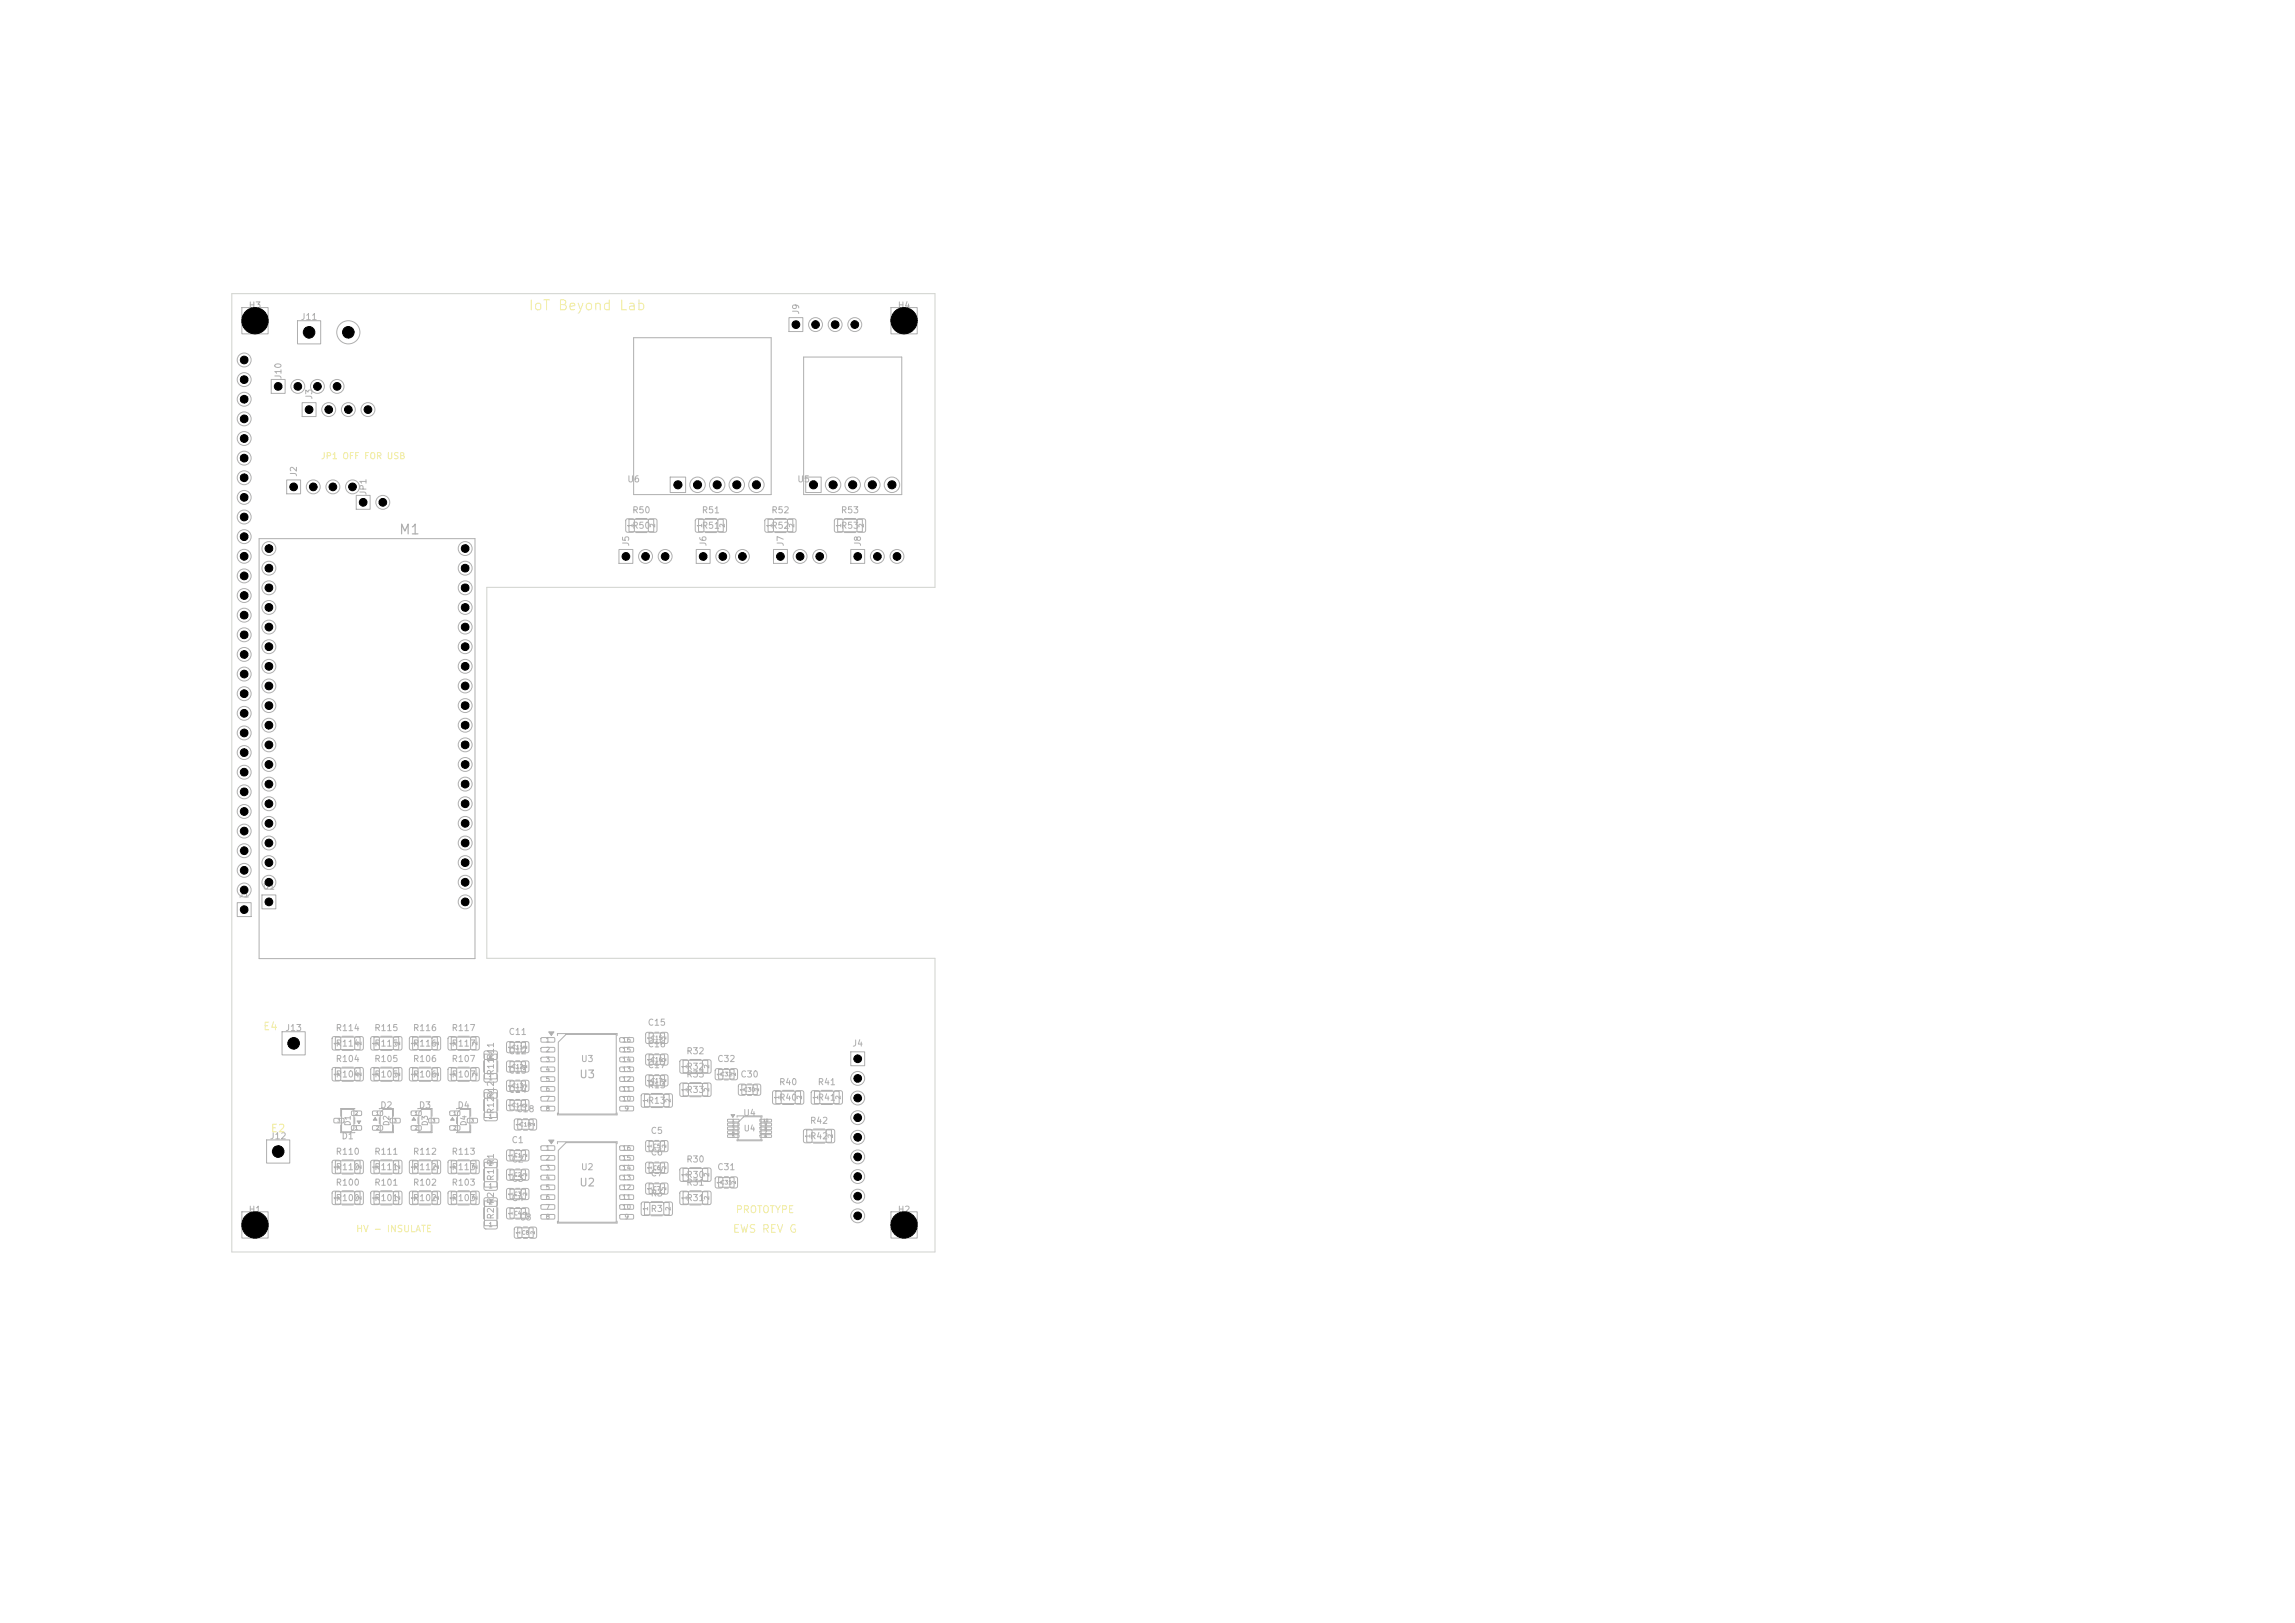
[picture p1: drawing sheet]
<svg xmlns="http://www.w3.org/2000/svg" width="297mm" height="210mm" viewBox="0 0 297 210" stroke-linecap="round" stroke-linejoin="round" font-family="sans-serif">
<defs><g id="words">
<text font-size="1.3" fill="#f2eda1" x="68.3" y="40.5">IoT Beyond Lab</text>
<text font-size="1.3" fill="#afafaf" x="51.5" y="69.5">M1</text>
<g font-size="1" fill="#afafaf">
<text x="39.4" y="43.8">1</text>
<text x="44.5" y="43.8">2</text>
<text x="37.4" y="135.8">1</text>
<text x="74.9" y="139.8">U3</text>
<text x="35.4" y="149.8">1</text>
<text x="74.9" y="153.8">U2</text>
</g>
<g font-size="1" fill="#f2eda1">
<text x="34" y="133.6">E4</text>
<text x="35" y="146.8">E2</text>
<text x="94.8" y="159.8">EWS REV G</text>
</g>
<g font-size=".9" fill="#f2eda1">
<text x="46" y="159.6">HV - INSULATE</text>
<text x="95.1" y="157.2">PROTOTYPE</text>
</g>
<g font-size=".8" fill="#afafaf">
<text x="32.1" y="40.1">H3</text>
<text x="38.9" y="41.6">J11</text>
<text x="103.6" y="40.8" transform="rotate(-90 103.6 40.8)">J9</text>
<text x="116.1" y="40.1">H4</text>
<text x="36.6" y="49.1" transform="rotate(-90 36.6 49.1)">J10</text>
<text x="40.6" y="51.8" transform="rotate(-90 40.6 51.8)">J3</text>
<text x="38.6" y="61.8" transform="rotate(-90 38.6 61.8)">J2</text>
<text x="47.6" y="64.2" transform="rotate(-90 47.6 64.2)">JP1</text>
<text x="81.1" y="62.6">U6</text>
<text x="103.1" y="62.6">U5</text>
<text x="81.6" y="70.8" transform="rotate(-90 81.6 70.8)">J5</text>
<text x="81.8" y="66.6">R50</text>
<text x="81.8" y="68.6">R50</text>
<text x="90.8" y="66.6">R51</text>
<text x="90.8" y="68.6">R51</text>
<text x="91.6" y="70.8" transform="rotate(-90 91.6 70.8)">J6</text>
<text x="99.8" y="66.6">R52</text>
<text x="99.8" y="68.6">R52</text>
<text x="101.6" y="70.8" transform="rotate(-90 101.6 70.8)">J7</text>
<text x="108.8" y="66.6">R53</text>
<text x="108.8" y="68.6">R53</text>
<text x="111.6" y="70.8" transform="rotate(-90 111.6 70.8)">J8</text>
<text x="30.8" y="116.3">J1</text>
<text x="33.9" y="115.3">U1</text>
<text x="36.9" y="133.6">J13</text>
<text x="43.4" y="133.6">R114</text>
<text x="43.4" y="135.6">R114</text>
<text x="43.4" y="137.6">R104</text>
<text x="48.4" y="137.6">R105</text>
<text x="48.4" y="133.6">R115</text>
<text x="48.4" y="135.6">R115</text>
<text x="53.4" y="133.6">R116</text>
<text x="53.4" y="135.6">R116</text>
<text x="53.4" y="137.6">R106</text>
<text x="58.4" y="137.6">R107</text>
<text x="58.4" y="133.6">R117</text>
<text x="58.4" y="135.6">R117</text>
<text x="64.1" y="137.2" transform="rotate(-90 64.1 137.2)">R11</text>
<text x="65.8" y="136.6">C12</text>
<text x="65.8" y="134.1">C11</text>
<text x="75.1" y="137.6">U3</text>
<text x="83.8" y="135.7">C16</text>
<text x="83.8" y="132.9">C15</text>
<text x="88.8" y="136.6">R32</text>
<text x="92.8" y="137.6">C32</text>
<text x="110.2" y="135.6">J4</text>
<text x="43.4" y="139.6">R104</text>
<text x="48.4" y="139.6">R105</text>
<text x="49.1" y="143.6">D2</text>
<text x="53.4" y="139.6">R106</text>
<text x="54.1" y="143.6">D3</text>
<text x="58.4" y="139.6">R107</text>
<text x="59.1" y="143.6">D4</text>
<text x="64.1" y="142.2" transform="rotate(-90 64.1 142.2)">R12</text>
<text x="65.8" y="141.6">C14</text>
<text x="65.8" y="139.1">C13</text>
<text x="83.8" y="141">R13</text>
<text x="83.8" y="143">R13</text>
<text x="83.8" y="138.4">C17</text>
<text x="88.8" y="139.6">R33</text>
<text x="88.8" y="141.6">R33</text>
<text x="88.8" y="138.6">R32</text>
<text x="95.8" y="139.6">C30</text>
<text x="100.8" y="140.6">R40</text>
<text x="100.8" y="142.6">R40</text>
<text x="105.8" y="140.6">R41</text>
<text x="105.8" y="142.6">R41</text>
<text x="34.9" y="147.6">J12</text>
<text x="43.4" y="149.6">R110</text>
<text x="44.1" y="147.6">D1</text>
<text x="48.4" y="149.6">R111</text>
<text x="53.4" y="149.6">R112</text>
<text x="58.4" y="149.6">R113</text>
<text x="66.1" y="148.1">C1</text>
<text x="66.8" y="144.1">C18</text>
<text x="84.1" y="146.9">C5</text>
<text x="84.1" y="149.7">C6</text>
<text x="96.1" y="144.6">U4</text>
<text x="96.2" y="146.6">U4</text>
<text x="104.8" y="145.6">R42</text>
<text x="104.8" y="147.6">R42</text>
<text x="43.4" y="153.6">R100</text>
<text x="43.4" y="155.6">R100</text>
<text x="43.4" y="151.6">R110</text>
<text x="48.4" y="151.6">R111</text>
<text x="48.4" y="153.6">R101</text>
<text x="48.4" y="155.6">R101</text>
<text x="53.4" y="151.6">R112</text>
<text x="53.4" y="153.6">R102</text>
<text x="53.4" y="155.6">R102</text>
<text x="58.4" y="151.6">R113</text>
<text x="58.4" y="153.6">R103</text>
<text x="58.4" y="155.6">R103</text>
<text x="64.1" y="152.9" transform="rotate(-90 64.1 152.9)">R1 R1</text>
<text x="66.1" y="155.6">C4</text>
<text x="66.1" y="153.1">C3</text>
<text x="66.1" y="150.6">C2</text>
<text x="75.1" y="151.6">U2</text>
<text x="84.1" y="152.4">C7</text>
<text x="84.1" y="155">R3</text>
<text x="88.8" y="150.6">R30</text>
<text x="88.8" y="152.6">R30</text>
<text x="88.8" y="153.6">R31</text>
<text x="88.8" y="155.6">R31</text>
<text x="92.8" y="151.6">C31</text>
<text x="32.1" y="157.1">H1</text>
<text x="64.1" y="157.9" transform="rotate(-90 64.1 157.9)">R2 R2</text>
<text x="67.1" y="158.1">C8</text>
<text x="84.1" y="157">R3</text>
<text x="116.1" y="157.1">H2</text>
</g>
<text font-size=".8" fill="#f2eda1" x="41.5" y="59.6">JP1 OFF FOR USB</text>
<g font-size=".7" fill="#afafaf">
<text x="87.3" y="63.2">1</text>
<text x="89.9" y="63.2">2</text>
<text x="92.4" y="63.2">3</text>
<text x="95" y="63.2">4</text>
<text x="97.5" y="63.2">5</text>
<text x="104.9" y="63.2">1</text>
<text x="107.4" y="63.2">2</text>
<text x="110" y="63.2">3</text>
<text x="112.5" y="63.2">4</text>
<text x="115" y="63.2">5</text>
<text x="45.5" y="145.8" transform="rotate(-90 45.5 145.8)">D1</text>
<text x="50.5" y="145.8" transform="rotate(-90 50.5 145.8)">D2</text>
<text x="55.5" y="145.8" transform="rotate(-90 55.5 145.8)">D3</text>
<text x="60.5" y="145.8" transform="rotate(-90 60.5 145.8)">D4</text>
</g>
<g font-size=".6" fill="#afafaf">
<text x="31" y="47">29</text>
<text x="102.7" y="42.5">1</text>
<text x="105.2" y="42.5">2</text>
<text x="107.7" y="42.5">3</text>
<text x="110.3" y="42.5">4</text>
<text x="31" y="52.1">27</text>
<text x="31" y="49.6">28</text>
<text x="35.7" y="50.5">1</text>
<text x="38.2" y="50.5">2</text>
<text x="39.7" y="53.5">1</text>
<text x="40.7" y="50.5">3</text>
<text x="42.2" y="53.5">2</text>
<text x="43.3" y="50.5">4</text>
<text x="44.7" y="53.5">3</text>
<text x="47.3" y="53.5">4</text>
<text x="31" y="59.7">24</text>
<text x="31" y="57.2">25</text>
<text x="31" y="54.7">26</text>
<text x="31" y="64.8">22</text>
<text x="31" y="62.3">23</text>
<text x="37.7" y="63.5">1</text>
<text x="40.2" y="63.5">2</text>
<text x="42.7" y="63.5">3</text>
<text x="45.3" y="63.5">4</text>
<text x="46.7" y="65.5">1</text>
<text x="49.2" y="65.5">2</text>
<text x="31" y="69.9">20</text>
<text x="31" y="67.4">21</text>
<text x="34.2" y="71.4">19</text>
<text x="59.6" y="71.4">38</text>
<text x="82" y="68.3" transform="rotate(-90 82 68.3)">1</text>
<text x="84.9" y="68.3" transform="rotate(-90 84.9 68.3)">2</text>
<text x="91" y="68.3" transform="rotate(-90 91 68.3)">1</text>
<text x="93.9" y="68.3" transform="rotate(-90 93.9 68.3)">2</text>
<text x="100" y="68.3" transform="rotate(-90 100 68.3)">1</text>
<text x="102.9" y="68.3" transform="rotate(-90 102.9 68.3)">2</text>
<text x="109" y="68.3" transform="rotate(-90 109 68.3)">1</text>
<text x="111.9" y="68.3" transform="rotate(-90 111.9 68.3)">2</text>
<text x="31" y="77.5">17</text>
<text x="31" y="75">18</text>
<text x="31" y="72.4">19</text>
<text x="34.2" y="76.5">17</text>
<text x="34.2" y="74">18</text>
<text x="59.6" y="76.5">36</text>
<text x="59.6" y="74">37</text>
<text x="80.7" y="72.5">1</text>
<text x="83.2" y="72.5">2</text>
<text x="85.7" y="72.5">3</text>
<text x="90.7" y="72.5">1</text>
<text x="93.2" y="72.5">2</text>
<text x="95.7" y="72.5">3</text>
<text x="100.7" y="72.5">1</text>
<text x="103.2" y="72.5">2</text>
<text x="105.7" y="72.5">3</text>
<text x="110.7" y="72.5">1</text>
<text x="113.2" y="72.5">2</text>
<text x="115.7" y="72.5">3</text>
<text x="31" y="82.6">15</text>
<text x="31" y="80.1">16</text>
<text x="34.2" y="81.6">15</text>
<text x="34.2" y="79.1">16</text>
<text x="59.6" y="81.6">34</text>
<text x="59.6" y="79.1">35</text>
<text x="31" y="87.7">13</text>
<text x="31" y="85.1">14</text>
<text x="34.2" y="89.2">12</text>
<text x="34.2" y="86.7">13</text>
<text x="34.2" y="84.1">14</text>
<text x="59.6" y="89.2">31</text>
<text x="59.6" y="86.7">32</text>
<text x="59.6" y="84.1">33</text>
<text x="31" y="95.3">10</text>
<text x="31" y="92.8">11</text>
<text x="31" y="90.2">12</text>
<text x="34.2" y="94.3">10</text>
<text x="34.2" y="91.8">11</text>
<text x="59.6" y="94.3">29</text>
<text x="59.6" y="91.8">30</text>
<text x="31.3" y="100.4">8</text>
<text x="31.3" y="97.8">9</text>
<text x="34.5" y="101.9">7</text>
<text x="34.5" y="99.4">8</text>
<text x="34.5" y="96.8">9</text>
<text x="59.6" y="101.9">26</text>
<text x="59.6" y="99.4">27</text>
<text x="59.6" y="96.8">28</text>
<text x="31.3" y="108">5</text>
<text x="31.3" y="105.5">6</text>
<text x="31.3" y="102.9">7</text>
<text x="34.5" y="107">5</text>
<text x="34.5" y="104.5">6</text>
<text x="59.6" y="107">24</text>
<text x="59.6" y="104.5">25</text>
<text x="31.3" y="113.1">3</text>
<text x="31.3" y="110.5">4</text>
<text x="34.5" y="112.1">3</text>
<text x="34.5" y="109.5">4</text>
<text x="59.6" y="112.1">22</text>
<text x="59.6" y="109.5">23</text>
<text x="31.3" y="118.2">1</text>
<text x="31.3" y="115.6">2</text>
<text x="34.5" y="117.2">1</text>
<text x="34.5" y="114.6">2</text>
<text x="59.6" y="117.2">20</text>
<text x="59.6" y="114.6">21</text>
<text x="44" y="135.3" transform="rotate(-90 44 135.3)">1</text>
<text x="46.9" y="135.3" transform="rotate(-90 46.9 135.3)">2</text>
<text x="49" y="135.3" transform="rotate(-90 49 135.3)">1</text>
<text x="51.9" y="135.3" transform="rotate(-90 51.9 135.3)">2</text>
<text x="54" y="135.3" transform="rotate(-90 54 135.3)">1</text>
<text x="56.9" y="135.3" transform="rotate(-90 56.9 135.3)">2</text>
<text x="59" y="135.3" transform="rotate(-90 59 135.3)">1</text>
<text x="61.9" y="135.3" transform="rotate(-90 61.9 135.3)">2</text>
<text x="63.2" y="137">2</text>
<text x="70.6" y="135">1</text>
<text x="70.6" y="136.3">2</text>
<text x="70.6" y="137.6">3</text>
<text x="80.5" y="137.6">14</text>
<text x="80.5" y="136.3">15</text>
<text x="80.5" y="135">16</text>
<text x="110.7" y="137.5">1</text>
<text x="44" y="139.3" transform="rotate(-90 44 139.3)">1</text>
<text x="46.9" y="139.3" transform="rotate(-90 46.9 139.3)">2</text>
<text x="49" y="139.3" transform="rotate(-90 49 139.3)">1</text>
<text x="51.9" y="139.3" transform="rotate(-90 51.9 139.3)">2</text>
<text x="54" y="139.3" transform="rotate(-90 54 139.3)">1</text>
<text x="56.9" y="139.3" transform="rotate(-90 56.9 139.3)">2</text>
<text x="59" y="139.3" transform="rotate(-90 59 139.3)">1</text>
<text x="61.9" y="139.3" transform="rotate(-90 61.9 139.3)">2</text>
<text x="63.2" y="142">2</text>
<text x="63.2" y="139.9">1</text>
<text x="70.6" y="138.8">4</text>
<text x="70.6" y="140.1">5</text>
<text x="70.6" y="141.4">6</text>
<text x="70.6" y="142.6">7</text>
<text x="70.6" y="143.9">8</text>
<text x="80.5" y="142.6">10</text>
<text x="80.5" y="141.4">11</text>
<text x="80.5" y="140.1">12</text>
<text x="80.5" y="138.8">13</text>
<text x="80.8" y="143.9">9</text>
<text x="84" y="142.7" transform="rotate(-90 84 142.7)">1</text>
<text x="86.9" y="142.7" transform="rotate(-90 86.9 142.7)">2</text>
<text x="89" y="141.3" transform="rotate(-90 89 141.3)">1</text>
<text x="89" y="138.3" transform="rotate(-90 89 138.3)">1</text>
<text x="91.9" y="141.3" transform="rotate(-90 91.9 141.3)">2</text>
<text x="91.9" y="138.3" transform="rotate(-90 91.9 138.3)">2</text>
<text x="101" y="142.3" transform="rotate(-90 101 142.3)">1</text>
<text x="103.9" y="142.3" transform="rotate(-90 103.9 142.3)">2</text>
<text x="106" y="142.3" transform="rotate(-90 106 142.3)">1</text>
<text x="108.9" y="142.3" transform="rotate(-90 108.9 142.3)">2</text>
<text x="110.7" y="140">2</text>
<text x="110.7" y="142.5">3</text>
<text x="63.2" y="144.9">1</text>
<text x="70.6" y="149">1</text>
<text x="80.5" y="149">16</text>
<text x="105" y="147.3" transform="rotate(-90 105 147.3)">1</text>
<text x="107.9" y="147.3" transform="rotate(-90 107.9 147.3)">2</text>
<text x="110.7" y="145.1">4</text>
<text x="110.7" y="147.6">5</text>
<text x="44" y="155.3" transform="rotate(-90 44 155.3)">1</text>
<text x="44" y="151.3" transform="rotate(-90 44 151.3)">1</text>
<text x="46.9" y="155.3" transform="rotate(-90 46.9 155.3)">2</text>
<text x="46.9" y="151.3" transform="rotate(-90 46.9 151.3)">2</text>
<text x="49" y="155.3" transform="rotate(-90 49 155.3)">1</text>
<text x="49" y="151.3" transform="rotate(-90 49 151.3)">1</text>
<text x="51.9" y="155.3" transform="rotate(-90 51.9 155.3)">2</text>
<text x="51.9" y="151.3" transform="rotate(-90 51.9 151.3)">2</text>
<text x="54" y="155.3" transform="rotate(-90 54 155.3)">1</text>
<text x="54" y="151.3" transform="rotate(-90 54 151.3)">1</text>
<text x="56.9" y="155.3" transform="rotate(-90 56.9 155.3)">2</text>
<text x="56.9" y="151.3" transform="rotate(-90 56.9 151.3)">2</text>
<text x="59" y="155.3" transform="rotate(-90 59 155.3)">1</text>
<text x="59" y="151.3" transform="rotate(-90 59 151.3)">1</text>
<text x="61.9" y="155.3" transform="rotate(-90 61.9 155.3)">2</text>
<text x="61.9" y="151.3" transform="rotate(-90 61.9 151.3)">2</text>
<text x="63.2" y="153.9">1</text>
<text x="63.2" y="151">2</text>
<text x="63.2" y="156">2</text>
<text x="70.6" y="150.3">2</text>
<text x="70.6" y="151.6">3</text>
<text x="70.6" y="152.8">4</text>
<text x="70.6" y="154.1">5</text>
<text x="70.6" y="155.4">6</text>
<text x="80.5" y="155.4">11</text>
<text x="80.5" y="154.1">12</text>
<text x="80.5" y="152.8">13</text>
<text x="80.5" y="151.6">14</text>
<text x="80.5" y="150.3">15</text>
<text x="89" y="155.3" transform="rotate(-90 89 155.3)">1</text>
<text x="89" y="152.3" transform="rotate(-90 89 152.3)">1</text>
<text x="91.9" y="155.3" transform="rotate(-90 91.9 155.3)">2</text>
<text x="91.9" y="152.3" transform="rotate(-90 91.9 152.3)">2</text>
<text x="110.7" y="150.2">6</text>
<text x="110.7" y="152.7">7</text>
<text x="110.7" y="155.2">8</text>
<text x="63.2" y="158.9">1</text>
<text x="70.6" y="156.6">7</text>
<text x="70.6" y="157.9">8</text>
<text x="80.5" y="156.6">10</text>
<text x="80.8" y="157.9">9</text>
<text x="84" y="156.7" transform="rotate(-90 84 156.7)">1</text>
<text x="86.9" y="156.7" transform="rotate(-90 86.9 156.7)">2</text>
<text x="110.7" y="157.8">9</text>
</g>
<g font-size=".5" fill="#afafaf">
<text x="66.2" y="135.9">C11</text>
<text x="66.4" y="135.8" transform="rotate(-90 66.4 135.8)">1</text>
<text x="68.3" y="135.8" transform="rotate(-90 68.3 135.8)">2</text>
<text x="84.2" y="137.5">C16</text>
<text x="84.2" y="134.7">C15</text>
<text x="84.4" y="137.4" transform="rotate(-90 84.4 137.4)">1</text>
<text x="84.4" y="134.6" transform="rotate(-90 84.4 134.6)">1</text>
<text x="86.3" y="137.4" transform="rotate(-90 86.3 137.4)">2</text>
<text x="86.3" y="134.6" transform="rotate(-90 86.3 134.6)">2</text>
<text x="66.2" y="143.4">C14</text>
<text x="66.2" y="138.4">C12</text>
<text x="66.2" y="140.9">C13</text>
<text x="66.4" y="143.3" transform="rotate(-90 66.4 143.3)">1</text>
<text x="66.4" y="140.8" transform="rotate(-90 66.4 140.8)">1</text>
<text x="66.4" y="138.3" transform="rotate(-90 66.4 138.3)">1</text>
<text x="68.3" y="143.3" transform="rotate(-90 68.3 143.3)">2</text>
<text x="68.3" y="140.8" transform="rotate(-90 68.3 140.8)">2</text>
<text x="68.3" y="138.3" transform="rotate(-90 68.3 138.3)">2</text>
<text x="84.2" y="140.2">C17</text>
<text x="84.4" y="140.1" transform="rotate(-90 84.4 140.1)">1</text>
<text x="86.3" y="140.1" transform="rotate(-90 86.3 140.1)">2</text>
<text x="93.2" y="139.4">C32</text>
<text x="93.4" y="139.3" transform="rotate(-90 93.4 139.3)">1</text>
<text x="95.3" y="139.3" transform="rotate(-90 95.3 139.3)">2</text>
<text x="96.2" y="141.4">C30</text>
<text x="96.4" y="141.3" transform="rotate(-90 96.4 141.3)">1</text>
<text x="98.3" y="141.3" transform="rotate(-90 98.3 141.3)">2</text>
<text x="66.4" y="149.8" transform="rotate(-90 66.4 149.8)">1</text>
<text x="66.5" y="149.9">C1</text>
<text x="67.2" y="145.9">C18</text>
<text x="67.4" y="145.8" transform="rotate(-90 67.4 145.8)">1</text>
<text x="68.3" y="149.8" transform="rotate(-90 68.3 149.8)">2</text>
<text x="69.3" y="145.8" transform="rotate(-90 69.3 145.8)">2</text>
<text x="84.4" y="148.6" transform="rotate(-90 84.4 148.6)">1</text>
<text x="84.5" y="148.7">C5</text>
<text x="86.3" y="148.6" transform="rotate(-90 86.3 148.6)">2</text>
<text x="66.4" y="154.8" transform="rotate(-90 66.4 154.8)">1</text>
<text x="66.4" y="152.3" transform="rotate(-90 66.4 152.3)">1</text>
<text x="66.5" y="154.9">C3</text>
<text x="66.5" y="152.4">C2</text>
<text x="68.3" y="154.8" transform="rotate(-90 68.3 154.8)">2</text>
<text x="68.3" y="152.3" transform="rotate(-90 68.3 152.3)">2</text>
<text x="84.4" y="154.1" transform="rotate(-90 84.4 154.1)">1</text>
<text x="84.4" y="151.4" transform="rotate(-90 84.4 151.4)">1</text>
<text x="84.5" y="151.5">C6</text>
<text x="84.5" y="154.2">C7</text>
<text x="86.3" y="154.1" transform="rotate(-90 86.3 154.1)">2</text>
<text x="86.3" y="151.4" transform="rotate(-90 86.3 151.4)">2</text>
<text x="93.2" y="153.4">C31</text>
<text x="93.4" y="153.3" transform="rotate(-90 93.4 153.3)">1</text>
<text x="95.3" y="153.3" transform="rotate(-90 95.3 153.3)">2</text>
<text x="66.4" y="157.3" transform="rotate(-90 66.4 157.3)">1</text>
<text x="66.5" y="157.4">C4</text>
<text x="67.4" y="159.8" transform="rotate(-90 67.4 159.8)">1</text>
<text x="67.5" y="159.9">C8</text>
<text x="68.3" y="157.3" transform="rotate(-90 68.3 157.3)">2</text>
<text x="69.3" y="159.8" transform="rotate(-90 69.3 159.8)">2</text>
</g>
<g font-size=".4" fill="#afafaf">
<text x="43.6" y="145.3">3</text>
<text x="45.9" y="146.3">1</text>
<text x="45.9" y="144.4">2</text>
<text x="48.6" y="144.4">1</text>
<text x="48.6" y="146.3">2</text>
<text x="50.9" y="145.3">3</text>
<text x="53.6" y="144.4">1</text>
<text x="53.6" y="146.3">2</text>
<text x="55.9" y="145.3">3</text>
<text x="58.6" y="144.4">1</text>
<text x="58.6" y="146.3">2</text>
<text x="60.9" y="145.3">3</text>
</g>
<g font-size=".3" fill="#afafaf">
<text x="94.7" y="145.3">1</text>
<text x="94.7" y="145.8">2</text>
<text x="94.7" y="146.3">3</text>
<text x="94.7" y="146.8">4</text>
<text x="94.7" y="147.3">5</text>
<text x="98.7" y="145.3">10</text>
<text x="98.9" y="147.3">6</text>
<text x="98.9" y="146.8">7</text>
<text x="98.9" y="146.3">8</text>
<text x="98.9" y="145.8">9</text>
</g>
</g></defs>
<g fill="none" stroke="#afafaf" stroke-width=".13">
<path d="M58.4 138.2h3.2v1.6h-3.2zM59.3 138.1h1.4M59.3 139.9h1.4M48.6 144.6l.2 .3h-.5zM49.1 143.5l1.8-.1v1M49.1 144.6v.8M50.9 145.6v1l-1.8-.1M53.4 150.2h3.2v1.6h-3.2zM54.3 150.1h1.4M54.3 151.9h1.4M66 142.4h2v1.2h-2zM66.7 142.3h.6"/>
<path d="M66.7 143.7h.6M88.4 140.2h3.2v1.6h-3.2zM89.3 140.1h1.4M89.3 141.9h1.4"/>
</g>
<path d="M48.6 144.6l.2 .3h-.5z" fill="#afafaf"/>
<g fill="none" stroke="#afafaf" stroke-width=".13">
<path d="M104 46.2h12.7v17.8h-12.7zM33.5 69.7h28v54.3h-28zM90.4 67.2h3.2v1.6h-3.2zM91.3 67.1h1.4M91.3 68.9h1.4M48.4 138.2h3.2v1.6h-3.2zM49.3 138.1h1.4M49.3 139.9h1.4M53.4 134.2h3.2v1.6h-3.2zM53.4 138.2h3.2v1.6h-3.2zM54.3 134.1h1.4M54.3 135.9h1.4"/>
<path d="M54.3 138.1h1.4M54.3 139.9h1.4M66 137.4h2v1.2h-2zM66.7 137.3h.6M66.7 138.7h.6M84 136.5h2v1.2h-2zM84.7 136.4h.6M84.7 137.8h.6M88.4 137.2h3.2v1.6h-3.2zM89.3 137.1h1.4M89.3 138.9h1.4M93 138.4h2v1.2h-2z"/>
<path d="M93.7 138.3h.6M93.7 139.7h.6M48.4 150.2h3.2v1.6h-3.2zM49.3 150.1h1.4M49.3 151.9h1.4M49.6 143.5h1.2v3h-1.6v-2.6zM53.4 154.2h3.2v1.6h-3.2zM54.3 154.1h1.4M54.3 155.9h1.4M58.4 150.2h3.2v1.6h-3.2zM58.6 144.6l.2 .3h-.5zM59.1 143.5l1.8-.1v1"/>
<path d="M59.1 144.6v.8M59.3 150.1h1.4M59.3 151.9h1.4M60.9 145.6v1l-1.8-.1M62.6 151.3v1.4M62.6 156.3v1.4M62.7 150.4h1.6v3.2h-1.6zM62.7 155.4h1.6v3.2h-1.6zM64.4 151.3v1.4M64.4 156.3v1.4M66 156.4h2v1.2h-2zM66.7 156.3h.6"/>
<path d="M66.7 157.7h.6M67 158.9h2v1.2h-2zM67.7 158.8h.6M84 147.7h2v1.2h-2zM84 150.5h2v1.2h-2zM84.7 147.6h.6M84.7 149h.6M84.7 150.4h.6M84.7 151.8h.6M88.4 151.2h3.2v1.6h-3.2zM89.3 151.1h1.4M89.3 152.9h1.4"/>
<path d="M100.4 141.2h3.2v1.6h-3.2zM101.3 141.1h1.4M101.3 142.9h1.4M104.4 146.2h3.2v1.6h-3.2zM105.3 146.1h1.4M105.3 147.9h1.4M67.7 160.2h.6"/>
</g>
<path d="M58.6 144.6l.2 .3h-.5z" fill="#afafaf"/>
<path d="M59.6 143.5h1.2v3h-1.6v-2.6zM94.6 144.2h.5l-.3 .4zM95.4 144.6v-.2h3.2v.2M95.4 147.4v.2h3.2v-.2" fill="none" stroke="#afafaf" stroke-width=".13"/>
<path d="M94.6 144.2h.5l-.3 .4z" fill="#afafaf"/>
<g fill="none" stroke="#afafaf" stroke-width=".13">
<path d="M81.4 67.2h3.2v1.6h-3.2zM82.3 67.1h1.4M82.3 68.9h1.4M43.4 134.2h3.2v1.6h-3.2zM44.3 134.1h1.4M44.3 135.9h1.4M84 133.7h2v1.2h-2zM84.7 133.6h.6M84.7 135h.6M44.1 145.6v1l1.8-.1M45.9 143.5l-1.8-.1v1M45.9 144.6v.8"/>
<path d="M46.2 145.1h.5l-.3 .3zM83.4 141.6h3.2v1.6h-3.2zM84.3 141.5h1.4M84.3 143.3h1.4M93 152.4h2v1.2h-2zM93.7 152.3h.6M93.7 153.7h.6M95.5 145.2l.7-.7h2.3v3h-3zM96 140.4h2v1.2h-2zM96.7 140.3h.6M96.7 141.7h.6"/>
</g>
<path d="M46.2 145.1h.5l-.3 .3z" fill="#afafaf"/>
<path d="M43.4 138.2h3.2v1.6h-3.2zM44.3 138.1h1.4M44.3 139.9h1.4M84 139.2h2v1.2h-2zM84.7 139.1h.6M44.2 143.5h1.6v2.6l-.4 .4h-1.2zM53.6 144.6l.2 .3h-.5zM54.1 143.5l1.8-.1v1M54.1 144.6v.8M55.9 145.6v1l-1.8-.1M84.7 140.5h.6" fill="none" stroke="#afafaf" stroke-width=".13"/>
<path d="M53.6 144.6l.2 .3h-.5z" fill="#afafaf"/>
<g fill="none" stroke="#afafaf" stroke-width=".13">
<path d="M82 43.7h17.8v20.3h-17.8zM99.4 67.2h3.2v1.6h-3.2zM100.3 67.1h1.4M100.3 68.9h1.4M108.4 67.2h3.2v1.6h-3.2zM109.3 67.1h1.4M109.3 68.9h1.4M48.4 134.2h3.2v1.6h-3.2zM49.3 134.1h1.4M49.3 135.9h1.4M58.4 134.2h3.2v1.6h-3.2zM59.3 134.1h1.4"/>
<path d="M59.3 135.9h1.4M62.6 137.3v1.4M62.7 136.4h1.6v3.2h-1.6zM64.4 137.3v1.4M66 134.9h2v1.2h-2zM66 139.9h2v1.2h-2zM66.7 134.8h.6M66.7 136.2h.6M66.7 139.8h.6M71 133.5h.7l-.3 .5zM72.1 134v-.3h7.8v.3M43.4 154.2h3.2v1.6h-3.2z"/>
<path d="M44.3 154.1h1.4M44.3 155.9h1.4M48.4 154.2h3.2v1.6h-3.2zM49.3 154.1h1.4M49.3 155.9h1.4M54.6 143.5h1.2v3h-1.6v-2.6zM58.4 154.2h3.2v1.6h-3.2zM59.3 154.1h1.4M59.3 155.9h1.4M62.6 142.3v1.4M62.7 141.4h1.6v3.2h-1.6zM64.4 142.3v1.4"/>
<path d="M66 153.9h2v1.2h-2zM66 151.4h2v1.2h-2zM66.7 153.8h.6M66.7 155.2h.6M66.7 141.2h.6M66.7 151.3h.6M66.7 152.7h.6M72.1 144v.3h7.8v-.3M84 153.2h2v1.2h-2zM84.7 153.1h.6M84.7 154.5h.6M88.4 154.2h3.2v1.6h-3.2z"/>
<path d="M89.3 154.1h1.4M89.3 155.9h1.4M105.4 141.2h3.2v1.6h-3.2zM106.3 141.1h1.4M106.3 142.9h1.4"/>
</g>
<path d="M71 133.5h.7l-.3 .5z" fill="#afafaf"/>
<g fill="none" stroke="#afafaf" stroke-width=".13">
<path d="M73.3 133.9h6.4v10.3h-7.4v-9.3zM43.4 150.2h3.2v1.6h-3.2zM44.3 150.1h1.4M44.3 151.9h1.4M66 148.9h2v1.2h-2zM66.7 148.8h.6M66.7 150.2h.6M67 144.9h2v1.2h-2zM67.7 144.8h.6M67.7 146.2h.6M71 147.5h.7l-.3 .5zM72.1 148v-.3h7.8v.3"/>
<path d="M72.1 158v.3h7.8v-.3M83.4 155.6h3.2v1.6h-3.2zM84.3 155.5h1.4M84.3 157.3h1.4"/>
</g>
<path d="M71 147.5h.7l-.3 .5z" fill="#afafaf"/>
<g fill="none" stroke="#afafaf" stroke-width=".13">
<path d="M31.3 39.8h3.4v3.4h-3.4zM115.3 39.8h3.4v3.4h-3.4zM35.1 49.1h1.8v1.8h-1.8zM38.5 41.5h3v3h-3zM39.1 52.1h1.8v1.8h-1.8zM102.1 41.1h1.8v1.8h-1.8zM37.1 62.1h1.8v1.8h-1.8zM46.1 64.1h1.8v1.8h-1.8zM80.1 71.1h1.8v1.8h-1.8zM81 67.2l.8-.1 .3 .2v1.3l-.2 .3h-.7l-.2-.2v-1.3zM84 67.2l.8-.1 .2 .2v1.3l-.1 .3h-.8l-.2-.2v-1.3zM86.7 61.7h2v2h-2z"/>
<path d="M90 67.2l.8-.1 .3 .2v1.3l-.2 .3h-.7l-.2-.2v-1.3zM90.1 71.1h1.8v1.8h-1.8zM93 67.2l.8-.1 .2 .2v1.3l-.1 .3h-.8l-.2-.2v-1.3zM99 67.2l.8-.1 .3 .2v1.3l-.2 .3h-.7l-.2-.2v-1.3zM100.1 71.1h1.8v1.8h-1.8zM102 67.2l.8-.1 .2 .2v1.3l-.1 .3h-.8l-.2-.2v-1.3zM104.3 61.7h2v2h-2zM108 67.2l.8-.1 .3 .2v1.3l-.2 .3h-.7l-.2-.2v-1.3zM110.1 71.1h1.8v1.8h-1.8zM111 67.2l.8-.1 .2 .2v1.3l-.1 .3h-.8l-.2-.2v-1.3zM30.7 116.8h1.8v1.8h-1.8zM33.9 115.8h1.8v1.8h-1.8z"/>
<path d="M36.5 133.5h3v3h-3zM43 134.2l.9-.1 .2 .2v1.3l-.2 .3h-.7l-.2-.2v-1.3zM43 138.2l.9-.1 .2 .2v1.3l-.2 .3h-.7l-.2-.2v-1.3zM46 134.2l.8-.1 .2 .2v1.3l-.1 .3h-.7l-.3-.2v-1.3zM46 138.2l.8-.1 .2 .2v1.3l-.1 .3h-.7l-.3-.2v-1.3zM48 138.2l.9-.1 .2 .2v1.3l-.2 .3h-.7l-.2-.2v-1.3zM48 134.2l.9-.1 .2 .2v1.3l-.2 .3h-.7l-.2-.2v-1.3zM51 138.2l.8-.1 .2 .2v1.3l-.1 .3h-.7l-.3-.2v-1.3zM51 134.2l.8-.1 .2 .2v1.3l-.1 .3h-.7l-.3-.2v-1.3zM53 134.2l.9-.1 .2 .2v1.3l-.2 .3h-.7l-.2-.2v-1.3zM53 138.2l.9-.1 .2 .2v1.3l-.2 .3h-.7l-.2-.2v-1.3zM56 134.2l.8-.1 .2 .2v1.3l-.1 .3h-.7l-.3-.2v-1.3z"/>
<path d="M56 138.2l.8-.1 .2 .2v1.3l-.1 .3h-.7l-.3-.2v-1.3zM58 138.2l.9-.1 .2 .2v1.3l-.2 .3h-.7l-.2-.2v-1.3zM58 134.2l.9-.1 .2 .2v1.3l-.2 .3h-.7l-.2-.2v-1.3zM61 138.2l.8-.1 .2 .2v1.3l-.1 .3h-.8l-.2-.2v-1.3zM61 134.2l.8-.1 .2 .2v1.3l-.1 .3h-.8l-.2-.2v-1.3zM62.7 139l.2-.1h1.3l.2 .3v.7l-.3 .1h-1.3l-.2-.2zM62.7 136h.2h1.3l.2 .2v.7l-.3 .2h-1.3l-.2-.2zM65.6 137.3h.7l.2 .1 .1 1.1-.2 .2h-.6l-.2-.1v-1.1zM65.6 134.8h.7l.2 .1 .1 1.1-.2 .2h-.6l-.2-.1v-1.1zM65.6 139.8h.7l.2 .1 .1 1.1-.2 .2h-.6l-.2-.1v-1.1zM67.5 137.3h.7l.2 .1v1.1l-.1 .2h-.6l-.2-.1-.1-1.1zM67.5 134.8h.7l.2 .1v1.1l-.1 .2h-.6l-.2-.1-.1-1.1z"/>
<path d="M67.5 139.8h.7l.2 .1v1.1l-.1 .2h-.6l-.2-.1-.1-1.1zM70 134.3h1.7l.1 .1v.4l-.1 .1-1.6-.1-.1-.1zM70 135.6l1.7-.1 .1 .2v.3l-.1 .1h-1.6l-.1-.1zM70 136.8h1.7l.1 .1v.4l-.1 .1h-1.6l-.1-.2zM70 138.1h1.7l.1 .1v.4l-.1 .1h-1.6l-.1-.2zM70 139.4l1.7-.1 .1 .2v.3l-.1 .1h-1.6l-.1-.1zM80.2 139.4l1.7-.1 .1 .2v.3l-.2 .1h-1.5l-.1-.1zM80.2 138.1h1.7l.1 .1v.4l-.2 .1h-1.5l-.1-.2zM80.2 136.8h1.7l.1 .1v.4l-.2 .1h-1.5l-.1-.2zM80.2 135.6l1.7-.1 .1 .2v.3l-.2 .1h-1.5l-.1-.1zM80.2 134.3h1.7l.1 .1v.4l-.2 .1-1.5-.1-.1-.1zM83.6 136.4h.7l.2 .1v1.1l-.1 .2h-.6l-.2-.1-.1-1.1z"/>
<path d="M83.6 133.6h.7l.2 .1v1.1l-.1 .2h-.6l-.2-.1-.1-1.1zM83.6 139.1h.7l.2 .1v1.1l-.1 .2h-.6l-.2-.1-.1-1.1zM85.5 136.4h.7l.2 .1v1.1l-.1 .2h-.6l-.2-.1-.1-1.1zM85.5 133.6h.7l.2 .1v1.1l-.1 .2h-.6l-.2-.1-.1-1.1zM85.5 139.1h.7l.2 .1v1.1l-.1 .2h-.6l-.2-.1-.1-1.1zM88 137.2l.8-.1 .3 .2v1.3l-.2 .3h-.7l-.2-.2v-1.3zM91 137.2l.8-.1 .2 .2v1.3l-.1 .3h-.8l-.2-.2v-1.3zM92.6 138.3h.7l.2 .1v1.1l-.1 .2h-.6l-.2-.1-.1-1.1zM94.5 138.3h.7l.2 .1v1.1l-.1 .2h-.6l-.2-.1-.1-1.1zM110.1 136.1h1.8v1.8h-1.8zM31.3 156.8h3.4v3.4h-3.4zM34.5 147.5h3v3h-3z"/>
<path d="M43 154.2l.9-.1 .2 .2v1.3l-.2 .3h-.7l-.2-.2v-1.3zM43 150.2l.9-.1 .2 .2v1.3l-.2 .3h-.7l-.2-.2v-1.3zM43.2 144.7h1.2l.1 .2v.3l-.1 .1h-1.1l-.1-.1zM45.5 145.7h1.2l.1 .1v.4h-.2h-1l-.1-.1zM45.5 143.8h1.2l.1 .1v.4h-.2h-1l-.1-.1zM46 154.2l.8-.1 .2 .2v1.3l-.1 .3h-.7l-.3-.2v-1.3zM46 150.2l.8-.1 .2 .2v1.3l-.1 .3h-.7l-.3-.2v-1.3zM48 150.2l.9-.1 .2 .2v1.3l-.2 .3h-.7l-.2-.2v-1.3zM48 154.2l.9-.1 .2 .2v1.3l-.2 .3h-.7l-.2-.2v-1.3zM48.2 143.8h1.2l.1 .1v.4h-.1h-1.1l-.1-.1zM48.2 145.7h1.2l.1 .1v.4h-.1h-1.1l-.1-.1zM50.5 144.7h1.2l.1 .2v.3l-.2 .1h-1l-.1-.1z"/>
<path d="M51 150.2l.8-.1 .2 .2v1.3l-.1 .3h-.7l-.3-.2v-1.3zM51 154.2l.8-.1 .2 .2v1.3l-.1 .3h-.7l-.3-.2v-1.3zM53 150.2l.9-.1 .2 .2v1.3l-.2 .3h-.7l-.2-.2v-1.3zM53 154.2l.9-.1 .2 .2v1.3l-.2 .3h-.7l-.2-.2v-1.3zM53.2 143.8h1.2l.1 .1v.4h-.1h-1.1l-.1-.1zM53.2 145.7h1.2l.1 .1v.4h-.1h-1.1l-.1-.1zM55.5 144.7h1.2l.1 .2v.3l-.2 .1h-1l-.1-.1zM56 150.2l.8-.1 .2 .2v1.3l-.1 .3h-.7l-.3-.2v-1.3zM56 154.2l.8-.1 .2 .2v1.3l-.1 .3h-.7l-.3-.2v-1.3zM58 150.2l.9-.1 .2 .2v1.3l-.2 .3h-.7l-.2-.2v-1.3zM58 154.2l.9-.1 .2 .2v1.3l-.2 .3h-.7l-.2-.2v-1.3zM58.2 143.8h1.2l.1 .1v.4h-.1h-1.1l-.1-.1z"/>
<path d="M58.2 145.7h1.2l.1 .1v.4h-.1h-1.1l-.1-.1zM60.5 144.7h1.2l.1 .2v.3l-.1 .1h-1.1l-.1-.1zM61 150.2l.8-.1 .2 .2v1.3l-.1 .3h-.8l-.2-.2v-1.3zM61 154.2l.8-.1 .2 .2v1.3l-.1 .3h-.8l-.2-.2v-1.3zM62.7 153l.2-.1h1.3l.2 .3v.7l-.3 .1h-1.3l-.2-.2zM62.7 150h.2h1.3l.2 .2v.7l-.3 .2h-1.3l-.2-.2zM62.7 158l.2-.1h1.3l.2 .3v.7l-.3 .1h-1.3l-.2-.2zM62.7 155h.2h1.3l.2 .2v.7l-.3 .2h-1.3l-.2-.2zM62.7 144l.2-.1h1.3l.2 .3v.7l-.3 .1h-1.3l-.2-.2zM62.7 141h.2h1.3l.2 .2v.7l-.3 .2h-1.3l-.2-.2zM65.6 142.3h.7l.2 .1 .1 1.1-.2 .2h-.6l-.2-.1v-1.1zM65.6 156.3h.7l.2 .1 .1 1.1-.2 .2h-.6l-.2-.1v-1.1z"/>
<path d="M65.6 153.8h.7l.2 .1 .1 1.1-.2 .2h-.6l-.2-.1v-1.1zM65.6 151.3h.7l.2 .1 .1 1.1-.2 .2h-.6l-.2-.1v-1.1zM65.6 148.8h.7l.2 .1 .1 1.1-.2 .2h-.6l-.2-.1v-1.1zM66.6 158.8h.7l.2 .1 .1 1.1-.2 .2h-.6l-.2-.1v-1.1zM66.6 144.8h.7l.2 .1 .1 1.1-.2 .2h-.6l-.2-.1v-1.1zM67.5 142.3h.7l.2 .1v1.1l-.1 .2h-.6l-.2-.1-.1-1.1zM67.5 156.3h.7l.2 .1v1.1l-.1 .2h-.6l-.2-.1-.1-1.1zM67.5 153.8h.7l.2 .1v1.1l-.1 .2h-.6l-.2-.1-.1-1.1zM67.5 151.3h.7l.2 .1v1.1l-.1 .2h-.6l-.2-.1-.1-1.1zM67.5 148.8h.7l.2 .1v1.1l-.1 .2h-.6l-.2-.1-.1-1.1zM68.5 158.8h.7l.2 .1v1.1l-.1 .2h-.6l-.2-.1-.1-1.1zM68.5 144.8h.7l.2 .1v1.1l-.1 .2h-.6l-.2-.1-.1-1.1z"/>
<path d="M70 140.6h1.7l.1 .2v.3l-.1 .1h-1.6l-.1-.1zM70 141.9h1.7l.1 .1v.4l-.1 .1h-1.6l-.1-.2zM70 143.2h1.7l.1 .1v.4h-.1h-1.6l-.1-.1zM70 148.3h1.7l.1 .1v.4l-.1 .1-1.6-.1-.1-.1zM70 149.6l1.7-.1 .1 .2v.3l-.1 .1h-1.6l-.1-.1zM70 150.8h1.7l.1 .1v.4l-.1 .1h-1.6l-.1-.2zM70 152.1h1.7l.1 .1v.4l-.1 .1h-1.6l-.1-.2zM70 153.4l1.7-.1 .1 .2v.3l-.1 .1h-1.6l-.1-.1zM70 154.6h1.7l.1 .2v.3l-.1 .1h-1.6l-.1-.1zM70 155.9h1.7l.1 .1v.4l-.1 .1h-1.6l-.1-.2zM70 157.2h1.7l.1 .1v.4h-.1h-1.6l-.1-.1zM73.3 147.9h6.4v10.3h-7.4v-9.3z"/>
<path d="M80.2 143.2h1.7l.1 .1v.4h-.2h-1.5l-.1-.1zM80.2 141.9h1.7l.1 .1v.4l-.2 .1h-1.5l-.1-.2zM80.2 140.6h1.7l.1 .2v.3l-.2 .1h-1.5l-.1-.1zM80.2 157.2h1.7l.1 .1v.4h-.2h-1.5l-.1-.1zM80.2 155.9h1.7l.1 .1v.4l-.2 .1h-1.5l-.1-.2zM80.2 154.6h1.7l.1 .2v.3l-.2 .1h-1.5l-.1-.1zM80.2 153.4l1.7-.1 .1 .2v.3l-.2 .1h-1.5l-.1-.1zM80.2 152.1h1.7l.1 .1v.4l-.2 .1h-1.5l-.1-.2zM80.2 150.8h1.7l.1 .1v.4l-.2 .1h-1.5l-.1-.2zM80.2 149.6l1.7-.1 .1 .2v.3l-.2 .1h-1.5l-.1-.1zM80.2 148.3h1.7l.1 .1v.4l-.2 .1-1.5-.1-.1-.1zM83 141.6l.8-.1 .3 .2v1.3l-.2 .3h-.7l-.2-.2v-1.3z"/>
<path d="M83 155.6l.8-.1 .3 .2v1.3l-.2 .3h-.7l-.2-.2v-1.3zM83.6 147.6h.7l.2 .1v1.1l-.1 .2h-.6l-.2-.1-.1-1.1zM83.6 150.4h.7l.2 .1v1.1l-.1 .2h-.6l-.2-.1-.1-1.1zM83.6 153.1h.7l.2 .1v1.1l-.1 .2h-.6l-.2-.1-.1-1.1zM85.5 147.6h.7l.2 .1v1.1l-.1 .2h-.6l-.2-.1-.1-1.1zM85.5 150.4h.7l.2 .1v1.1l-.1 .2h-.6l-.2-.1-.1-1.1zM85.5 153.1h.7l.2 .1v1.1l-.1 .2h-.6l-.2-.1-.1-1.1zM86 141.6l.8-.1 .2 .2v1.3l-.1 .3h-.8l-.2-.2v-1.3zM86 155.6l.8-.1 .2 .2v1.3l-.1 .3h-.8l-.2-.2v-1.3zM88 140.2l.8-.1 .3 .2v1.3l-.2 .3h-.7l-.2-.2v-1.3zM88 151.2l.8-.1 .3 .2v1.3l-.2 .3h-.7l-.2-.2v-1.3zM88 154.2l.8-.1 .3 .2v1.3l-.2 .3h-.7l-.2-.2v-1.3z"/>
<path d="M91 140.2l.8-.1 .2 .2v1.3l-.1 .3h-.8l-.2-.2v-1.3zM91 151.2l.8-.1 .2 .2v1.3l-.1 .3h-.8l-.2-.2v-1.3zM91 154.2l.8-.1 .2 .2v1.3l-.1 .3h-.8l-.2-.2v-1.3zM92.6 152.3h.7l.2 .1v1.1l-.1 .2h-.6l-.2-.1-.1-1.1zM94.2 144.9l1.4-.1 .1 .3-.1 .1h-1.4l-.1-.1zM94.2 145.4l1.4-.1 .1 .3-.1 .1h-1.4l-.1-.1zM94.2 145.9l1.4-.1 .1 .3-.1 .1h-1.4l-.1-.1zM94.2 146.4l1.4-.1 .1 .3-.1 .1h-1.4l-.1-.1zM94.2 146.9l1.4-.1 .1 .3-.1 .1h-1.4l-.1-.1zM94.5 152.3h.7l.2 .1v1.1l-.1 .2h-.6l-.2-.1-.1-1.1zM95.6 140.3h.7l.2 .1v1.1l-.1 .2h-.6l-.2-.1-.1-1.1zM97.5 140.3h.7l.2 .1v1.1l-.1 .2h-.6l-.2-.1-.1-1.1z"/>
<path d="M98.4 146.9l1.4-.1v.3v.1h-1.4v-.1zM98.4 146.4l1.4-.1v.3v.1h-1.4v-.1zM98.4 145.9l1.4-.1v.3v.1h-1.4v-.1zM98.4 145.4l1.4-.1v.3v.1h-1.4v-.1zM98.4 144.9l1.4-.1v.3v.1h-1.4v-.1zM100 141.2l.8-.1 .3 .2v1.3l-.2 .3h-.7l-.2-.2v-1.3zM103 141.2l.8-.1 .2 .2v1.3l-.1 .3h-.8l-.2-.2v-1.3zM104 146.2l.8-.1 .3 .2v1.3l-.2 .3h-.7l-.2-.2v-1.3zM105 141.2l.8-.1 .3 .2v1.3l-.2 .3h-.7l-.2-.2v-1.3zM107 146.2l.8-.1 .2 .2v1.3l-.1 .3h-.8l-.2-.2v-1.3zM108 141.2l.8-.1 .2 .2v1.3l-.1 .3h-.8l-.2-.2v-1.3zM115.3 156.8h3.4v3.4h-3.4z"/>
<circle cx="31.6" cy="49.1" r=".9"/>
<circle cx="31.6" cy="46.6" r=".9"/>
<circle cx="31.6" cy="54.2" r=".9"/>
<circle cx="31.6" cy="51.7" r=".9"/>
<circle cx="31.6" cy="59.3" r=".9"/>
<circle cx="31.6" cy="56.7" r=".9"/>
<circle cx="38.5" cy="50" r=".9"/>
<circle cx="41.1" cy="50" r=".9"/>
<circle cx="42.5" cy="53" r=".9"/>
<circle cx="43.6" cy="50" r=".9"/>
<circle cx="45.1" cy="53" r=".9"/>
<circle cx="45.1" cy="43" r="1.5"/>
<circle cx="47.6" cy="53" r=".9"/>
<circle cx="105.5" cy="42" r=".9"/>
<circle cx="108.1" cy="42" r=".9"/>
<circle cx="110.6" cy="42" r=".9"/>
<circle cx="31.6" cy="77.1" r=".9"/>
<circle cx="31.6" cy="72" r=".9"/>
<circle cx="31.6" cy="74.5" r=".9"/>
<circle cx="31.6" cy="69.4" r=".9"/>
<circle cx="31.6" cy="64.4" r=".9"/>
<circle cx="31.6" cy="61.8" r=".9"/>
<circle cx="31.6" cy="79.6" r=".9"/>
<circle cx="31.6" cy="66.9" r=".9"/>
<circle cx="34.8" cy="78.6" r=".9"/>
<circle cx="34.8" cy="76.1" r=".9"/>
<circle cx="34.8" cy="73.5" r=".9"/>
<circle cx="34.8" cy="71" r=".9"/>
<circle cx="40.5" cy="63" r=".9"/>
<circle cx="43.1" cy="63" r=".9"/>
<circle cx="45.6" cy="63" r=".9"/>
<circle cx="49.5" cy="65" r=".9"/>
<circle cx="60.2" cy="71" r=".9"/>
<circle cx="60.2" cy="78.6" r=".9"/>
<circle cx="60.2" cy="76.1" r=".9"/>
<circle cx="60.2" cy="73.5" r=".9"/>
<circle cx="83.5" cy="72" r=".9"/>
<circle cx="86.1" cy="72" r=".9"/>
<circle cx="90.3" cy="62.7" r="1"/>
<circle cx="92.8" cy="62.7" r="1"/>
<circle cx="93.5" cy="72" r=".9"/>
<circle cx="95.4" cy="62.7" r="1"/>
<circle cx="96.1" cy="72" r=".9"/>
<circle cx="97.9" cy="62.7" r="1"/>
<circle cx="103.5" cy="72" r=".9"/>
<circle cx="106.1" cy="72" r=".9"/>
<circle cx="107.8" cy="62.7" r="1"/>
<circle cx="110.4" cy="62.7" r="1"/>
<circle cx="112.9" cy="62.7" r="1"/>
<circle cx="113.5" cy="72" r=".9"/>
<circle cx="115.4" cy="62.7" r="1"/>
<circle cx="116.1" cy="72" r=".9"/>
<circle cx="31.6" cy="97.4" r=".9"/>
<circle cx="31.6" cy="99.9" r=".9"/>
<circle cx="31.6" cy="92.3" r=".9"/>
<circle cx="31.6" cy="87.2" r=".9"/>
<circle cx="31.6" cy="84.7" r=".9"/>
<circle cx="31.6" cy="82.1" r=".9"/>
<circle cx="31.6" cy="89.8" r=".9"/>
<circle cx="31.6" cy="94.8" r=".9"/>
<circle cx="34.8" cy="91.3" r=".9"/>
<circle cx="34.8" cy="86.2" r=".9"/>
<circle cx="34.8" cy="93.8" r=".9"/>
<circle cx="34.8" cy="83.7" r=".9"/>
<circle cx="34.8" cy="98.9" r=".9"/>
<circle cx="34.8" cy="96.4" r=".9"/>
<circle cx="34.8" cy="88.8" r=".9"/>
<circle cx="34.8" cy="81.1" r=".9"/>
<circle cx="60.2" cy="91.3" r=".9"/>
<circle cx="60.2" cy="83.7" r=".9"/>
<circle cx="60.2" cy="86.2" r=".9"/>
<circle cx="60.2" cy="88.8" r=".9"/>
<circle cx="60.2" cy="98.9" r=".9"/>
<circle cx="60.2" cy="93.8" r=".9"/>
<circle cx="60.2" cy="96.4" r=".9"/>
<circle cx="60.2" cy="81.1" r=".9"/>
<circle cx="31.6" cy="107.5" r=".9"/>
<circle cx="31.6" cy="112.6" r=".9"/>
<circle cx="31.6" cy="102.5" r=".9"/>
<circle cx="31.6" cy="105" r=".9"/>
<circle cx="31.6" cy="110.1" r=".9"/>
<circle cx="31.6" cy="115.2" r=".9"/>
<circle cx="34.8" cy="104" r=".9"/>
<circle cx="34.8" cy="111.6" r=".9"/>
<circle cx="34.8" cy="101.5" r=".9"/>
<circle cx="34.8" cy="106.5" r=".9"/>
<circle cx="34.8" cy="109.1" r=".9"/>
<circle cx="34.8" cy="114.2" r=".9"/>
<circle cx="60.2" cy="116.7" r=".9"/>
<circle cx="60.2" cy="114.2" r=".9"/>
<circle cx="60.2" cy="101.5" r=".9"/>
<circle cx="60.2" cy="111.6" r=".9"/>
<circle cx="60.2" cy="109.1" r=".9"/>
<circle cx="60.2" cy="104" r=".9"/>
<circle cx="60.2" cy="106.5" r=".9"/>
<circle cx="111" cy="139.5" r=".9"/>
<circle cx="111" cy="152.2" r=".9"/>
<circle cx="111" cy="144.6" r=".9"/>
<circle cx="111" cy="142.1" r=".9"/>
<circle cx="111" cy="149.7" r=".9"/>
<circle cx="111" cy="154.8" r=".9"/>
<circle cx="111" cy="157.3" r=".9"/>
<circle cx="111" cy="147.2" r=".9"/>
</g>
<path d="M30 38h91v38h-58v48h58v38h-91z" fill="none" stroke="#d0d2cd" stroke-width=".13"/>
<g fill="#000" stroke="#000" stroke-width=".13">
<circle cx="31.6" cy="49.1" r=".5"/>
<circle cx="31.6" cy="56.7" r=".5"/>
<circle cx="31.6" cy="59.3" r=".5"/>
<circle cx="31.6" cy="46.6" r=".5"/>
<circle cx="31.6" cy="54.2" r=".5"/>
<circle cx="31.6" cy="51.7" r=".5"/>
<circle cx="33" cy="41.5" r="1.7"/>
<circle cx="36" cy="50" r=".5"/>
<circle cx="38.5" cy="50" r=".5"/>
<circle cx="40" cy="43" r=".75"/>
<circle cx="40" cy="53" r=".5"/>
<circle cx="41.1" cy="50" r=".5"/>
<circle cx="42.5" cy="53" r=".5"/>
<circle cx="43.6" cy="50" r=".5"/>
<circle cx="45.1" cy="43" r=".75"/>
<circle cx="45.1" cy="53" r=".5"/>
<circle cx="47.6" cy="53" r=".5"/>
<circle cx="103" cy="42" r=".5"/>
<circle cx="105.5" cy="42" r=".5"/>
<circle cx="108.1" cy="42" r=".5"/>
<circle cx="110.6" cy="42" r=".5"/>
<circle cx="117" cy="41.5" r="1.7"/>
<circle cx="31.6" cy="69.4" r=".5"/>
<circle cx="31.6" cy="74.5" r=".5"/>
<circle cx="31.6" cy="66.9" r=".5"/>
<circle cx="31.6" cy="64.4" r=".5"/>
<circle cx="31.6" cy="72" r=".5"/>
<circle cx="31.6" cy="79.6" r=".5"/>
<circle cx="31.6" cy="77.1" r=".5"/>
<circle cx="31.6" cy="61.8" r=".5"/>
<circle cx="34.8" cy="76.1" r=".5"/>
<circle cx="34.8" cy="73.5" r=".5"/>
<circle cx="34.8" cy="78.6" r=".5"/>
<circle cx="34.8" cy="71" r=".5"/>
<circle cx="38" cy="63" r=".5"/>
<circle cx="40.5" cy="63" r=".5"/>
<circle cx="43.1" cy="63" r=".5"/>
<circle cx="45.6" cy="63" r=".5"/>
<circle cx="47" cy="65" r=".5"/>
<circle cx="49.5" cy="65" r=".5"/>
<circle cx="60.2" cy="76.1" r=".5"/>
<circle cx="60.2" cy="78.6" r=".5"/>
<circle cx="60.2" cy="73.5" r=".5"/>
<circle cx="60.2" cy="71" r=".5"/>
<circle cx="81" cy="72" r=".5"/>
<circle cx="83.5" cy="72" r=".5"/>
<circle cx="86.1" cy="72" r=".5"/>
<circle cx="87.7" cy="62.7" r=".52"/>
<circle cx="90.3" cy="62.7" r=".52"/>
<circle cx="91" cy="72" r=".5"/>
<circle cx="92.8" cy="62.7" r=".52"/>
<circle cx="93.5" cy="72" r=".5"/>
<circle cx="95.3" cy="62.7" r=".52"/>
<circle cx="96.1" cy="72" r=".5"/>
<circle cx="97.9" cy="62.7" r=".52"/>
<circle cx="101" cy="72" r=".5"/>
<circle cx="103.5" cy="72" r=".5"/>
<circle cx="105.3" cy="62.7" r=".52"/>
<circle cx="106.1" cy="72" r=".5"/>
<circle cx="107.8" cy="62.7" r=".52"/>
<circle cx="110.3" cy="62.7" r=".52"/>
<circle cx="111" cy="72" r=".5"/>
<circle cx="112.9" cy="62.7" r=".52"/>
<circle cx="113.5" cy="72" r=".5"/>
<circle cx="115.4" cy="62.7" r=".52"/>
<circle cx="116.1" cy="72" r=".5"/>
<circle cx="31.6" cy="97.4" r=".5"/>
<circle cx="31.6" cy="94.8" r=".5"/>
<circle cx="31.6" cy="99.9" r=".5"/>
<circle cx="31.6" cy="92.3" r=".5"/>
<circle cx="31.6" cy="89.8" r=".5"/>
<circle cx="31.6" cy="87.2" r=".5"/>
<circle cx="31.6" cy="82.1" r=".5"/>
<circle cx="31.6" cy="84.7" r=".5"/>
<circle cx="34.8" cy="98.9" r=".5"/>
<circle cx="34.8" cy="91.3" r=".5"/>
<circle cx="34.8" cy="96.4" r=".5"/>
<circle cx="34.8" cy="93.8" r=".5"/>
<circle cx="34.8" cy="88.8" r=".5"/>
<circle cx="34.8" cy="86.2" r=".5"/>
<circle cx="34.8" cy="83.7" r=".5"/>
<circle cx="34.8" cy="81.1" r=".5"/>
<circle cx="60.2" cy="98.9" r=".5"/>
<circle cx="60.2" cy="91.3" r=".5"/>
<circle cx="60.2" cy="81.1" r=".5"/>
<circle cx="60.2" cy="93.8" r=".5"/>
<circle cx="60.2" cy="96.4" r=".5"/>
<circle cx="60.2" cy="86.2" r=".5"/>
<circle cx="60.2" cy="83.7" r=".5"/>
<circle cx="60.2" cy="88.8" r=".5"/>
<circle cx="31.6" cy="117.7" r=".5"/>
<circle cx="31.6" cy="107.5" r=".5"/>
<circle cx="31.6" cy="102.5" r=".5"/>
<circle cx="31.6" cy="110.1" r=".5"/>
<circle cx="31.6" cy="112.6" r=".5"/>
<circle cx="31.6" cy="115.2" r=".5"/>
<circle cx="31.6" cy="105" r=".5"/>
<circle cx="34.8" cy="106.5" r=".5"/>
<circle cx="34.8" cy="114.2" r=".5"/>
<circle cx="34.8" cy="116.7" r=".5"/>
<circle cx="34.8" cy="111.6" r=".5"/>
<circle cx="34.8" cy="109.1" r=".5"/>
<circle cx="34.8" cy="104" r=".5"/>
<circle cx="34.8" cy="101.5" r=".5"/>
<circle cx="60.2" cy="104" r=".5"/>
<circle cx="60.2" cy="116.7" r=".5"/>
<circle cx="60.2" cy="109.1" r=".5"/>
<circle cx="60.2" cy="106.5" r=".5"/>
<circle cx="60.2" cy="114.2" r=".5"/>
<circle cx="60.2" cy="111.6" r=".5"/>
<circle cx="60.2" cy="101.5" r=".5"/>
<circle cx="38" cy="135" r=".75"/>
<circle cx="111" cy="137" r=".5"/>
<circle cx="111" cy="139.5" r=".5"/>
<circle cx="33" cy="158.5" r="1.7"/>
<circle cx="36" cy="149" r=".75"/>
<circle cx="111" cy="147.2" r=".5"/>
<circle cx="111" cy="144.6" r=".5"/>
<circle cx="111" cy="149.7" r=".5"/>
<circle cx="111" cy="152.2" r=".5"/>
<circle cx="111" cy="154.8" r=".5"/>
<circle cx="111" cy="157.3" r=".5"/>
<circle cx="111" cy="142.1" r=".5"/>
<circle cx="117" cy="158.5" r="1.7"/>
</g>
<use href="#words"/>
</svg>
